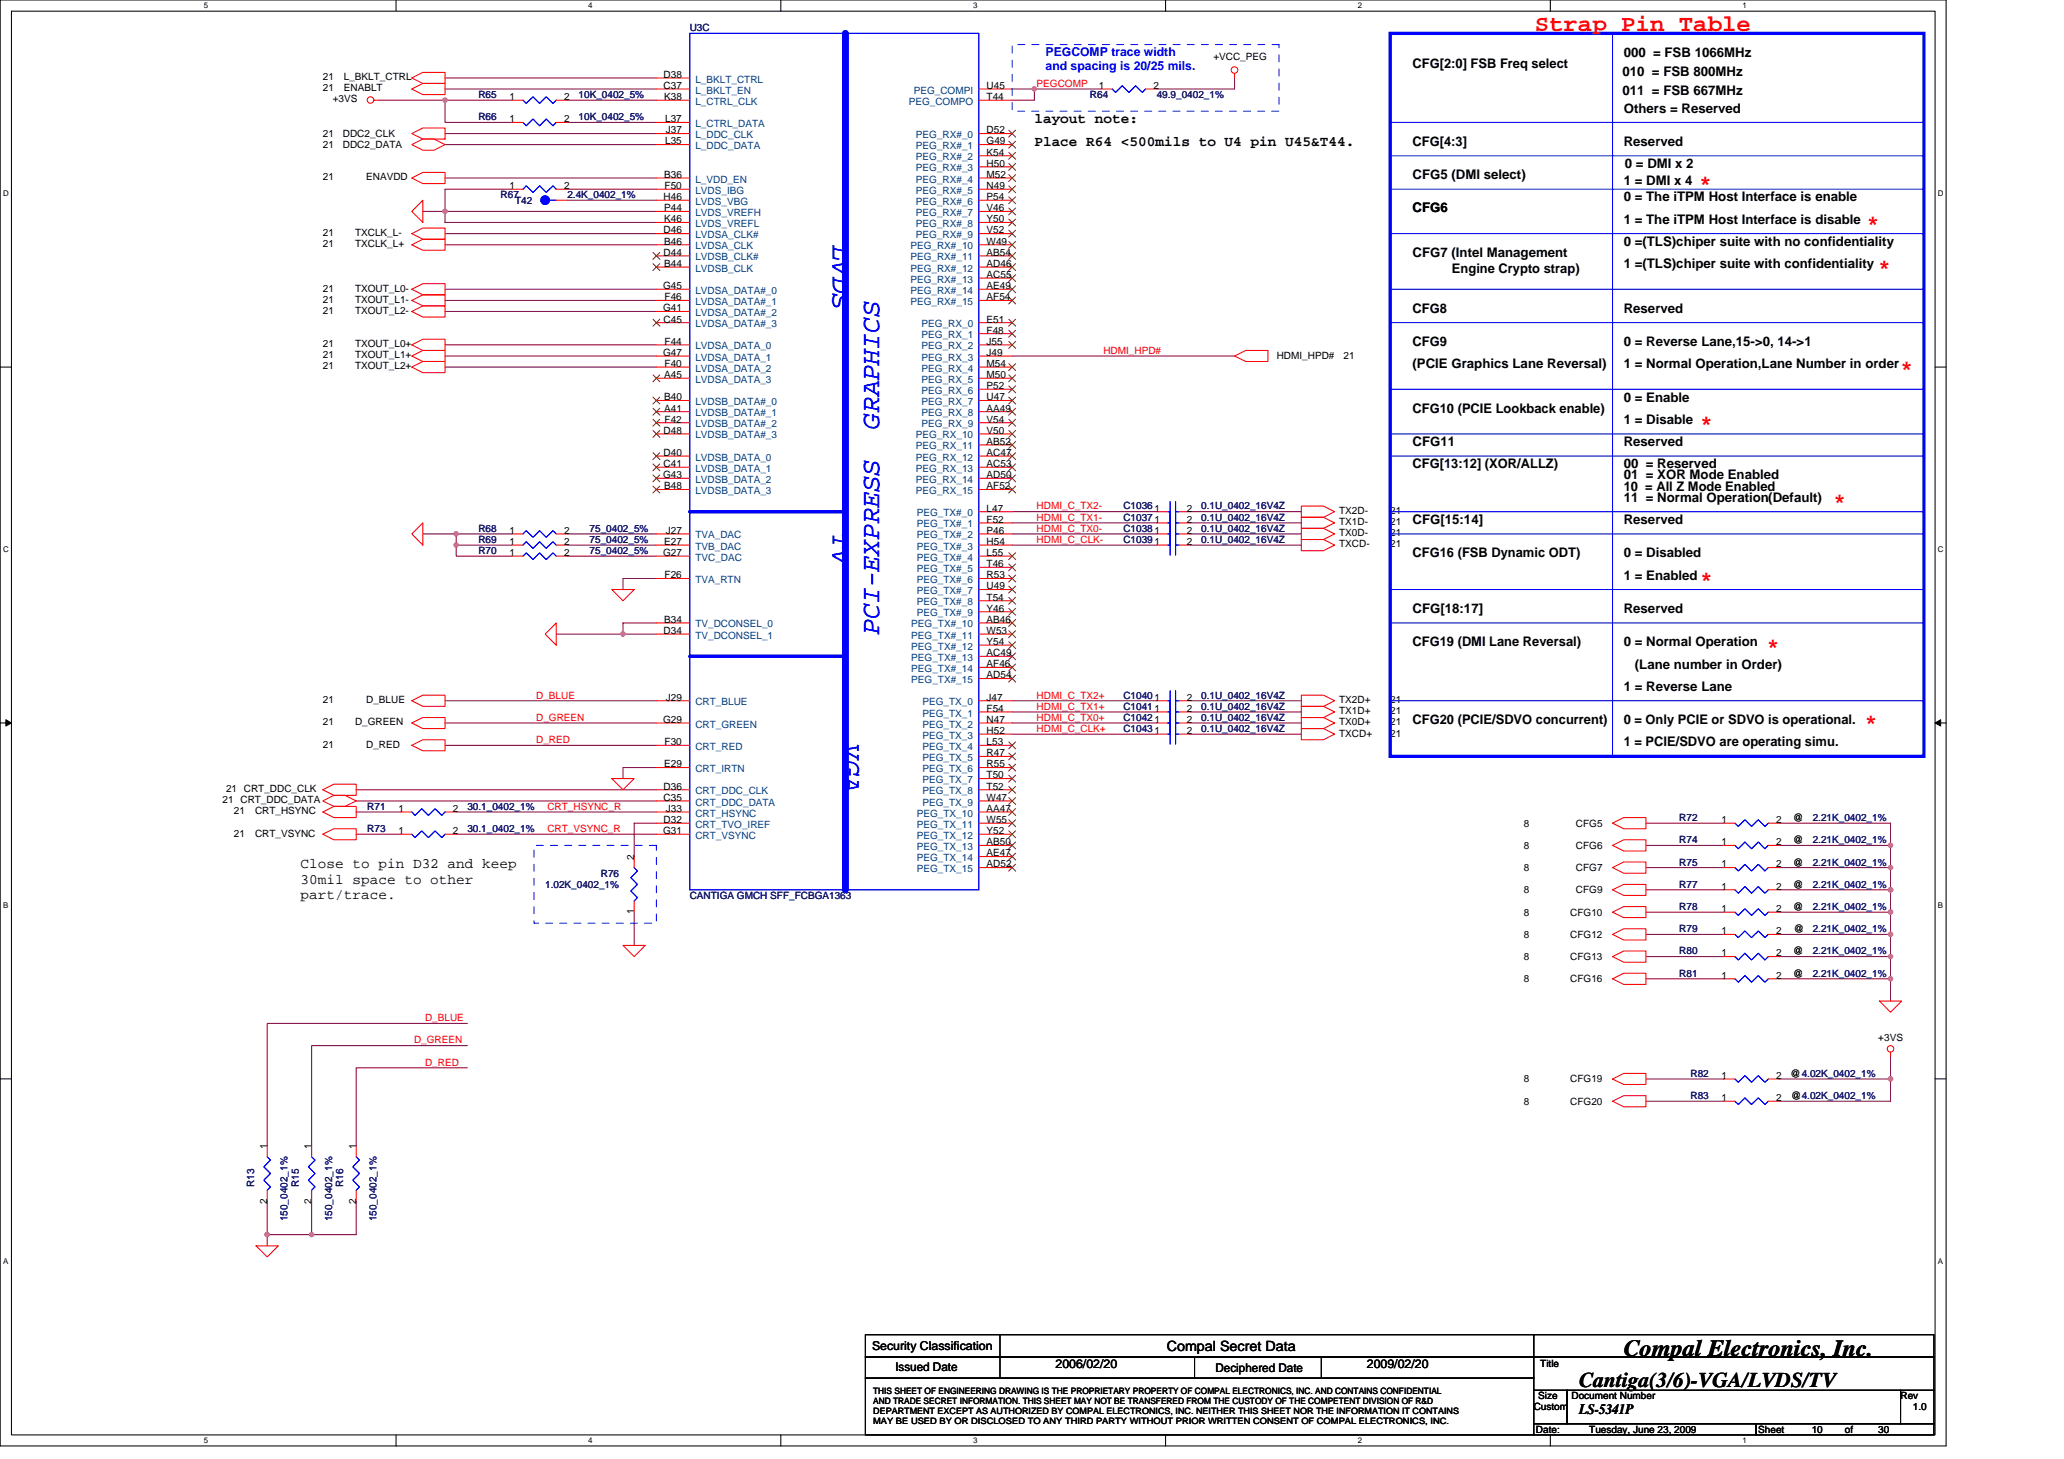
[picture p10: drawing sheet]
<svg xmlns="http://www.w3.org/2000/svg" width="297mm" height="210mm" viewBox="0 0 297 210" stroke-linecap="round" stroke-linejoin="round" font-family="sans-serif">
<defs><g id="words">
<g font-size="3.8" fill="#00f">
<text x="119.8" y="35.2" transform="rotate(90 119.8 35.2)">LVDS</text>
<text x="126.5" y="61.7" transform="rotate(-90 126.5 61.7)">GRAPHICS</text>
<text x="119.8" y="76.8" transform="rotate(90 119.8 76.8)">TV</text>
<text x="126.5" y="91.4" transform="rotate(-90 126.5 91.4)">PCI-EXPRESS</text>
<text x="121.5" y="107.2" transform="rotate(90 121.5 107.2)">VGA</text>
</g>
<g font-size="3.7" fill="#f00">
<text x="244.7" y="28">*</text>
<text x="268.9" y="33.8">*</text>
<text x="270.5" y="40.2">*</text>
<text x="273.7" y="54.6">*</text>
<text x="244.9" y="62.6">*</text>
<text x="264.1" y="73.8">*</text>
<text x="244.9" y="85">*</text>
<text x="254.5" y="94.6">*</text>
<text x="268.6" y="105.6">*</text>
</g>
<text font-size="3.3" fill="#f00" x="220.9" y="4.4">Strap Pin Table</text>
<text font-size="3.3" x="233.7" y="195.1">Compal Electronics, Inc.</text>
<text font-size="3" x="227.3" y="199.6">Cantiga(3/6)-VGA/LVDS/TV</text>
<g font-size="2.1">
<text x="148.9" y="17.7">layout note:</text>
<text x="148.9" y="21">Place R64 &lt;500mils to U4 pin U45&amp;T44.</text>
<text x="43.3" y="124.9">Close to pin D32 and keep</text>
<text x="43.3" y="127.1">30mil space to other</text>
<text x="43.3" y="129.4">part/trace.</text>
<text x="227.3" y="203.5">LS-5341P</text>
</g>
<text font-size="2" x="167.9" y="194.3">Compal Secret Data</text>
<g font-size="1.9">
<text x="203.3" y="9.8">CFG[2:0] FSB Freq select</text>
<text x="233.5" y="10.9">010 = FSB 800MHz</text>
<text x="233.7" y="8.2">000 = FSB 1066MHz</text>
<text x="233.5" y="13.6">011 = FSB 667MHz</text>
<text x="233.7" y="16.3">Others = Reserved</text>
<text x="203.3" y="21">CFG[4:3]</text>
<text x="233.7" y="21">Reserved</text>
<text x="203.3" y="25.8">CFG5 (DMI select)</text>
<text x="233.7" y="29">0 = The iTPM Host Interface is enable</text>
<text x="233.7" y="26.6">1 = DMI x 4</text>
<text x="233.8" y="24.2">0 = DMI x 2</text>
<text x="203.3" y="30.6">CFG6</text>
<text x="233.7" y="32.2">1 = The iTPM Host Interface is disable</text>
<text x="233.7" y="35.4">0 =(TLS)chiper suite with no confidentiality</text>
<text x="203.3" y="37">CFG7 (Intel Management</text>
<text x="209" y="39.2">Engine Crypto strap)</text>
<text x="233.7" y="38.6">1 =(TLS)chiper suite with confidentiality</text>
<text x="203.3" y="45">CFG8</text>
<text x="233.7" y="45">Reserved</text>
<text x="203.3" y="49.8">CFG9</text>
<text x="203.3" y="53">(PCIE Graphics Lane Reversal)</text>
<text x="233.7" y="49.8">0 = Reverse Lane,15-&gt;0, 14-&gt;1</text>
<text x="233.7" y="53">1 = Normal Operation,Lane Number in order</text>
<text x="203.3" y="59.4">CFG10 (PCIE Lookback enable)</text>
<text x="233.7" y="57.8">0 = Enable</text>
<text x="203.3" y="64.2">CFG11</text>
<text x="233.7" y="61">1 = Disable</text>
<text x="233.7" y="64.2">Reserved</text>
<text x="203.3" y="67.4">CFG[13:12] (XOR/ALLZ)</text>
<text x="233.7" y="70.6">10 = All Z Mode Enabled</text>
<text x="233.7" y="67.4">00 = Reserved</text>
<text x="233.7" y="69">01 = XOR Mode Enabled</text>
<text x="203.3" y="75.4">CFG[15:14]</text>
<text x="233.7" y="75.4">Reserved</text>
<text x="233.7" y="72.2">11 = Normal Operation(Default)</text>
<text x="203.3" y="80.2">CFG16 (FSB Dynamic ODT)</text>
<text x="233.7" y="83.4">1 = Enabled</text>
<text x="233.7" y="80.2">0 = Disabled</text>
<text x="203.3" y="88.2">CFG[18:17]</text>
<text x="233.7" y="88.2">Reserved</text>
<text x="203.3" y="93">CFG19 (DMI Lane Reversal)</text>
<text x="233.7" y="93">0 = Normal Operation</text>
<text x="233.7" y="99.4">1 = Reverse Lane</text>
<text x="235.3" y="96.2">(Lane number in Order)</text>
<text x="203.3" y="104.2">CFG20 (PCIE/SDVO concurrent)</text>
<text x="233.7" y="107.4">1 = PCIE/SDVO are operating simu.</text>
<text x="233.7" y="104.2">0 = Only PCIE or SDVO is operational.</text>
</g>
<g font-size="1.8" fill="#00f">
<text x="150.5" y="8">PEGCOMP trace width</text>
<text x="150.5" y="10.1">and spacing is 20/25 mils.</text>
</g>
<g font-size="1.8">
<text x="125.5" y="194.2">Security Classification</text>
<text x="151.9" y="196.8">2006/02/20</text>
<text x="196.7" y="196.8">2009/02/20</text>
</g>
<g font-size="1.7">
<text x="128.9" y="197.3">Issued Date</text>
<text x="174.9" y="197.4">Deciphered Date</text>
</g>
<g font-size="1.4" fill="#000080">
<text x="99.3" y="4.5">U3C</text>
<text x="68.9" y="17.3">R66</text>
<text x="68.9" y="14.1">R65</text>
<text x="83.3" y="17.3">10K_0402_5%</text>
<text x="83.3" y="14.1">10K_0402_5%</text>
<text x="156.9" y="14.1">R64</text>
<text x="166.5" y="14.1">49.9_0402_1%</text>
<text x="72" y="28.5">R67</text>
<text x="74.1" y="29.3">T42</text>
<text x="81.7" y="28.5">2.4K_0402_1%</text>
<text x="68.9" y="76.5">R68</text>
<text x="84.9" y="76.5">75_0402_5%</text>
<text x="161.7" y="73.3">C10361</text>
<text x="161.7" y="76.5">C10381</text>
<text x="161.7" y="74.9">C10371</text>
<text x="172.9" y="73.3">0.1U_0402_16V4Z</text>
<text x="172.9" y="76.5">0.1U_0402_16V4Z</text>
<text x="172.9" y="74.9">0.1U_0402_16V4Z</text>
<text x="68.9" y="78.1">R69</text>
<text x="68.9" y="79.7">R70</text>
<text x="84.9" y="78.1">75_0402_5%</text>
<text x="84.9" y="79.7">75_0402_5%</text>
<text x="161.7" y="78.1">C10391</text>
<text x="172.9" y="78.1">0.1U_0402_16V4Z</text>
<text x="161.7" y="100.5">C10401</text>
<text x="172.9" y="100.5">0.1U_0402_16V4Z</text>
<text x="161.7" y="103.7">C10421</text>
<text x="161.7" y="102.1">C10411</text>
<text x="161.7" y="105.3">C10431</text>
<text x="172.9" y="103.7">0.1U_0402_16V4Z</text>
<text x="172.9" y="102.1">0.1U_0402_16V4Z</text>
<text x="172.9" y="105.3">0.1U_0402_16V4Z</text>
<text x="52.8" y="119.7">R73</text>
<text x="52.8" y="116.5">R71</text>
<text x="67.3" y="119.7">30.1_0402_1%</text>
<text x="67.3" y="116.5">30.1_0402_1%</text>
<text x="241.7" y="118.1">R72</text>
<text x="260.9" y="118.1">2.21K_0402_1%</text>
<text x="241.7" y="124.5">R75</text>
<text x="241.7" y="121.3">R74</text>
<text x="260.9" y="124.5">2.21K_0402_1%</text>
<text x="260.9" y="121.3">2.21K_0402_1%</text>
<text x="78.5" y="127.7">1.02K_0402_1%</text>
<text x="86.5" y="126.1">R76</text>
<text x="99.3" y="129.3">CANTIGA GMCH SFF_FCBGA1363</text>
<text x="241.7" y="130.9">R78</text>
<text x="241.7" y="127.7">R77</text>
<text x="260.9" y="130.9">2.21K_0402_1%</text>
<text x="260.9" y="127.7">2.21K_0402_1%</text>
<text x="241.7" y="134.1">R79</text>
<text x="241.7" y="137.3">R80</text>
<text x="260.9" y="134.1">2.21K_0402_1%</text>
<text x="260.9" y="137.3">2.21K_0402_1%</text>
<text x="241.7" y="140.5">R81</text>
<text x="260.9" y="140.5">2.21K_0402_1%</text>
<text x="243.3" y="154.9">R82</text>
<text x="243.3" y="158.1">R83</text>
<text x="36.6" y="170.8" transform="rotate(-90 36.6 170.8)">R13</text>
<text x="43" y="170.8" transform="rotate(-90 43 170.8)">R15</text>
<text x="49.4" y="170.8" transform="rotate(-90 49.4 170.8)">R16</text>
<text x="41.4" y="175.7" transform="rotate(-90 41.4 175.7)">150_0402_1%</text>
<text x="47.8" y="175.7" transform="rotate(-90 47.8 175.7)">150_0402_1%</text>
<text x="54.2" y="175.7" transform="rotate(-90 54.2 175.7)">150_0402_1%</text>
</g>
<g font-size="1.4">
<text x="46.5" y="11.5">21</text>
<text x="49.5" y="11.5">L_BKLT_CTRL</text>
<text x="95.5" y="11.2">D38</text>
<text x="174.6" y="8.7">+VCC_PEG</text>
<text x="46.5" y="13.1">21</text>
<text x="47.9" y="14.7">+3VS</text>
<text x="49.5" y="13.1">ENABLT</text>
<text x="73.3" y="17.6">1</text>
<text x="73.3" y="14.4">1</text>
<text x="81.2" y="17.6">2</text>
<text x="81.2" y="14.4">2</text>
<text x="95.5" y="12.8">C37</text>
<text x="95.6" y="14.4">K38</text>
<text x="95.7" y="17.6">L37</text>
<text x="142" y="12.8">U45</text>
<text x="142" y="14.4">T44</text>
<text x="158.1" y="12.8">1</text>
<text x="166" y="12.8">2</text>
<text x="46.5" y="19.7">21</text>
<text x="46.5" y="21.3">21</text>
<text x="49.3" y="19.7">DDC2_CLK</text>
<text x="49.3" y="21.3">DDC2_DATA</text>
<text x="95.7" y="20.8">L35</text>
<text x="95.8" y="19.2">J37</text>
<text x="142" y="19.2">D52</text>
<text x="142" y="20.8">G49</text>
<text x="142" y="22.4">K54</text>
<text x="142" y="24">H50</text>
<text x="46.5" y="26">21</text>
<text x="52.7" y="26">ENAVDD</text>
<text x="73.3" y="27.2">1</text>
<text x="81.2" y="27.2">2</text>
<text x="95.5" y="28.8">H46</text>
<text x="95.6" y="25.6">B36</text>
<text x="95.6" y="27.2">F50</text>
<text x="142" y="25.6">M52</text>
<text x="142" y="27.2">N49</text>
<text x="142" y="28.8">P54</text>
<text x="46.5" y="34">21</text>
<text x="46.5" y="35.5">21</text>
<text x="51.1" y="34">TXCLK_L-</text>
<text x="51.1" y="35.5">TXCLK_L+</text>
<text x="95.5" y="33.6">D46</text>
<text x="95.6" y="30.4">P44</text>
<text x="95.6" y="32">K46</text>
<text x="95.6" y="35.2">B46</text>
<text x="142" y="35.2">W49</text>
<text x="142" y="30.4">V46</text>
<text x="142" y="32">Y50</text>
<text x="142" y="33.6">V52</text>
<text x="46.5" y="42">21</text>
<text x="51.1" y="42">TXOUT_L0-</text>
<text x="95.4" y="41.6">G45</text>
<text x="95.5" y="36.8">D44</text>
<text x="95.6" y="38.4">B44</text>
<text x="142" y="36.8">AB54</text>
<text x="142" y="38.4">AD46</text>
<text x="142" y="40">AC55</text>
<text x="142" y="41.6">AE49</text>
<text x="46.5" y="43.5">21</text>
<text x="46.5" y="45.1">21</text>
<text x="51.1" y="43.5">TXOUT_L1-</text>
<text x="51.1" y="45.1">TXOUT_L2-</text>
<text x="95.4" y="44.8">G41</text>
<text x="95.5" y="46.4">C45</text>
<text x="95.6" y="43.2">F46</text>
<text x="142" y="46.4">E51</text>
<text x="142" y="48">F48</text>
<text x="142" y="43.2">AF54</text>
<text x="46.5" y="50">21</text>
<text x="46.5" y="51.5">21</text>
<text x="46.5" y="53.1">21</text>
<text x="51.1" y="50">TXOUT_L0+</text>
<text x="51.1" y="51.5">TXOUT_L1+</text>
<text x="51.1" y="53.1">TXOUT_L2+</text>
<text x="95.4" y="51.2">G47</text>
<text x="95.6" y="52.8">F40</text>
<text x="95.6" y="49.6">F44</text>
<text x="142" y="49.6">J55</text>
<text x="142" y="51.2">J49</text>
<text x="142" y="52.8">M54</text>
<text x="183.7" y="51.7">HDMI_HPD#</text>
<text x="193.4" y="51.7">21</text>
<text x="95.6" y="57.6">B40</text>
<text x="95.6" y="59.2">A41</text>
<text x="95.6" y="54.4">A45</text>
<text x="142" y="54.4">M50</text>
<text x="142" y="56">P52</text>
<text x="142" y="57.6">U47</text>
<text x="142" y="59.2">AA49</text>
<text x="95.5" y="65.6">D40</text>
<text x="95.5" y="62.4">D48</text>
<text x="95.6" y="60.8">F42</text>
<text x="142" y="60.8">V54</text>
<text x="142" y="62.4">V50</text>
<text x="142" y="64">AB52</text>
<text x="142" y="65.6">AC47</text>
<text x="95.4" y="68.8">G43</text>
<text x="95.5" y="67.2">C41</text>
<text x="95.6" y="70.4">B48</text>
<text x="142" y="67.2">AC53</text>
<text x="142" y="68.8">AD50</text>
<text x="142" y="70.4">AF52</text>
<text x="73.3" y="76.8">1</text>
<text x="81.2" y="76.8">2</text>
<text x="95.8" y="76.8">J27</text>
<text x="142" y="73.6">L47</text>
<text x="142" y="75.2">F52</text>
<text x="142" y="76.8">P46</text>
<text x="170.8" y="73.6">2</text>
<text x="170.8" y="76.8">2</text>
<text x="170.8" y="75.2">2</text>
<text x="192.7" y="74">TX2D-</text>
<text x="192.7" y="75.5">TX1D-</text>
<text x="192.7" y="77.2">TX0D-</text>
<text x="200.1" y="74">21</text>
<text x="200.1" y="75.5">21</text>
<text x="200.1" y="77.2">21</text>
<text x="73.3" y="78.4">1</text>
<text x="73.3" y="80">1</text>
<text x="81.2" y="78.4">2</text>
<text x="81.2" y="80">2</text>
<text x="95.4" y="80">G27</text>
<text x="95.6" y="78.4">E27</text>
<text x="95.6" y="83.2">F26</text>
<text x="142" y="78.4">H54</text>
<text x="142" y="80">L55</text>
<text x="142" y="81.6">T46</text>
<text x="142" y="83.2">R53</text>
<text x="170.8" y="78.4">2</text>
<text x="192.7" y="78.7">TXCD-</text>
<text x="200.1" y="78.7">21</text>
<text x="95.6" y="89.6">B34</text>
<text x="142" y="89.6">AB46</text>
<text x="142" y="84.8">U49</text>
<text x="142" y="86.4">T54</text>
<text x="142" y="88">Y46</text>
<text x="95.5" y="91.2">D34</text>
<text x="142" y="91.2">W53</text>
<text x="142" y="92.8">Y54</text>
<text x="142" y="94.4">AC49</text>
<text x="142" y="96">AF46</text>
<text x="46.5" y="101.2">21</text>
<text x="52.7" y="101.2">D_BLUE</text>
<text x="95.8" y="100.8">J29</text>
<text x="142" y="100.8">J47</text>
<text x="142" y="97.6">AD54</text>
<text x="170.8" y="100.8">2</text>
<text x="192.7" y="101.2">TX2D+</text>
<text x="200.1" y="101.2">21</text>
<text x="46.5" y="107.5">21</text>
<text x="46.5" y="104.4">21</text>
<text x="51.1" y="104.4">D_GREEN</text>
<text x="52.7" y="107.5">D_RED</text>
<text x="95.4" y="104">G29</text>
<text x="95.6" y="107.2">F30</text>
<text x="142" y="102.4">F54</text>
<text x="142" y="104">N47</text>
<text x="142" y="105.6">H52</text>
<text x="142" y="107.2">L53</text>
<text x="170.8" y="104">2</text>
<text x="170.8" y="102.4">2</text>
<text x="170.8" y="105.6">2</text>
<text x="192.7" y="102.7">TX1D+</text>
<text x="192.7" y="104.4">TX0D+</text>
<text x="192.7" y="106">TXCD+</text>
<text x="200.1" y="102.7">21</text>
<text x="200.1" y="104.4">21</text>
<text x="200.1" y="106">21</text>
<text x="32.5" y="114">21 CRT_DDC_CLK</text>
<text x="95.5" y="113.6">D36</text>
<text x="95.6" y="110.4">E29</text>
<text x="142" y="108.8">R47</text>
<text x="142" y="110.4">R55</text>
<text x="142" y="112">T50</text>
<text x="142" y="113.6">T52</text>
<text x="32" y="115.5">21 CRT_DDC_DATA</text>
<text x="33.7" y="117.2">21</text>
<text x="36.7" y="117.2">CRT_HSYNC</text>
<text x="57.3" y="120">1</text>
<text x="57.3" y="116.8">1</text>
<text x="65.2" y="120">2</text>
<text x="65.2" y="116.8">2</text>
<text x="95.4" y="120">G31</text>
<text x="95.5" y="115.2">C35</text>
<text x="95.5" y="118.4">D32</text>
<text x="95.8" y="116.8">J33</text>
<text x="142" y="115.2">W47</text>
<text x="142" y="116.8">AA47</text>
<text x="142" y="118.4">W55</text>
<text x="142" y="120">Y52</text>
<text x="219.3" y="118.9">8</text>
<text x="226.8" y="118.9">CFG5</text>
<text x="247.8" y="118.4">1</text>
<text x="255.6" y="118.4">2</text>
<text x="258.1" y="118.1">@</text>
<text x="33.7" y="120.4">21</text>
<text x="36.7" y="120.4">CRT_VSYNC</text>
<text x="91.2" y="123.7" transform="rotate(-90 91.2 123.7)">2</text>
<text x="142" y="121.6">AB50</text>
<text x="142" y="123.2">AE47</text>
<text x="142" y="124.8">AD52</text>
<text x="219.3" y="125.3">8</text>
<text x="219.3" y="122.1">8</text>
<text x="226.8" y="125.3">CFG7</text>
<text x="226.8" y="122.1">CFG6</text>
<text x="247.8" y="124.8">1</text>
<text x="247.8" y="121.6">1</text>
<text x="255.6" y="124.8">2</text>
<text x="255.6" y="121.6">2</text>
<text x="258.1" y="124.5">@</text>
<text x="258.1" y="121.3">@</text>
<text x="91.2" y="131.6" transform="rotate(-90 91.2 131.6)">1</text>
<text x="219.3" y="128.5">8</text>
<text x="219.3" y="131.7">8</text>
<text x="226" y="131.7">CFG10</text>
<text x="226.8" y="128.5">CFG9</text>
<text x="247.8" y="131.2">1</text>
<text x="247.8" y="128">1</text>
<text x="255.6" y="131.2">2</text>
<text x="255.6" y="128">2</text>
<text x="258.1" y="130.9">@</text>
<text x="258.1" y="127.7">@</text>
<text x="219.3" y="134.9">8</text>
<text x="226" y="134.9">CFG12</text>
<text x="247.8" y="134.4">1</text>
<text x="247.8" y="137.6">1</text>
<text x="255.6" y="134.4">2</text>
<text x="255.6" y="137.6">2</text>
<text x="258.1" y="137.3">@</text>
<text x="258.2" y="134.1">@</text>
<text x="219.3" y="138.1">8</text>
<text x="219.3" y="141.3">8</text>
<text x="226" y="138.1">CFG13</text>
<text x="226" y="141.3">CFG16</text>
<text x="247.8" y="140.8">1</text>
<text x="255.6" y="140.8">2</text>
<text x="258.1" y="140.5">@</text>
<text x="270.3" y="149.8">+3VS</text>
<text x="219.3" y="155.7">8</text>
<text x="226" y="155.7">CFG19</text>
<text x="247.8" y="155.2">1</text>
<text x="255.6" y="155.2">2</text>
<text x="257.7" y="154.9">@4.02K_0402_1%</text>
<text x="219.3" y="158.9">8</text>
<text x="226" y="158.9">CFG20</text>
<text x="247.8" y="158.4">1</text>
<text x="255.6" y="158.4">2</text>
<text x="257.8" y="158.1">@4.02K_0402_1%</text>
<text x="38.4" y="165.3" transform="rotate(-90 38.4 165.3)">1</text>
<text x="44.8" y="165.3" transform="rotate(-90 44.8 165.3)">1</text>
<text x="51.2" y="165.3" transform="rotate(-90 51.2 165.3)">1</text>
<text x="38.4" y="173.2" transform="rotate(-90 38.4 173.2)">2</text>
<text x="44.8" y="173.2" transform="rotate(-90 44.8 173.2)">2</text>
<text x="51.2" y="173.2" transform="rotate(-90 51.2 173.2)">2</text>
<text x="221.7" y="196.7">Title</text>
<text x="220.7" y="202.9">Custom</text>
<text x="221.4" y="201.3">Size</text>
<text x="226.2" y="201.3">Document Number</text>
<text x="273.5" y="201.3">Rev</text>
<text x="275.3" y="202.9">1.0</text>
<text x="221" y="206.1">Date:</text>
<text x="228.7" y="206.1">Tuesday, June 23, 2009</text>
<text x="253" y="206.1">Sheet</text>
<text x="260.7" y="206.1">10</text>
<text x="265.5" y="206.1">of</text>
<text x="270.3" y="206.1">30</text>
</g>
<g font-size="1.4" fill="#004080">
<text x="100.1" y="11.9">L_BKLT_CTRL</text>
<text x="100.1" y="15.1">L_CTRL_CLK</text>
<text x="100.1" y="13.5">L_BKLT_EN</text>
<text x="130.8" y="15.1">PEG_COMPO</text>
<text x="131.5" y="13.5">PEG_COMPI</text>
<text x="100.1" y="18.3">L_CTRL_DATA</text>
<text x="100.1" y="19.9">L_DDC_CLK</text>
<text x="100.1" y="21.5">L_DDC_DATA</text>
<text x="131.8" y="19.9">PEG_RX#_0</text>
<text x="131.8" y="21.5">PEG_RX#_1</text>
<text x="131.8" y="23.1">PEG_RX#_2</text>
<text x="100.1" y="26.3">L_VDD_EN</text>
<text x="100.1" y="27.9">LVDS_IBG</text>
<text x="100.1" y="29.5">LVDS_VBG</text>
<text x="131.8" y="24.7">PEG_RX#_3</text>
<text x="131.8" y="26.3">PEG_RX#_4</text>
<text x="131.8" y="27.9">PEG_RX#_5</text>
<text x="131.8" y="29.5">PEG_RX#_6</text>
<text x="100.1" y="31.1">LVDS_VREFH</text>
<text x="100.1" y="32.7">LVDS_VREFL</text>
<text x="100.1" y="34.3">LVDSA_CLK#</text>
<text x="100.1" y="35.9">LVDSA_CLK</text>
<text x="131" y="35.9">PEG_RX#_10</text>
<text x="131.8" y="31.1">PEG_RX#_7</text>
<text x="131.8" y="32.7">PEG_RX#_8</text>
<text x="131.8" y="34.3">PEG_RX#_9</text>
<text x="100.1" y="37.5">LVDSB_CLK#</text>
<text x="100.1" y="39.1">LVDSB_CLK</text>
<text x="131" y="37.5">PEG_RX#_11</text>
<text x="131" y="39.1">PEG_RX#_12</text>
<text x="131" y="40.7">PEG_RX#_13</text>
<text x="100.1" y="42.3">LVDSA_DATA#_0</text>
<text x="100.1" y="43.9">LVDSA_DATA#_1</text>
<text x="100.1" y="45.5">LVDSA_DATA#_2</text>
<text x="100.1" y="47.1">LVDSA_DATA#_3</text>
<text x="131" y="42.3">PEG_RX#_14</text>
<text x="131" y="43.9">PEG_RX#_15</text>
<text x="132.6" y="47.1">PEG_RX_0</text>
<text x="100.1" y="51.9">LVDSA_DATA_1</text>
<text x="100.1" y="53.5">LVDSA_DATA_2</text>
<text x="100.1" y="50.3">LVDSA_DATA_0</text>
<text x="132.6" y="48.7">PEG_RX_1</text>
<text x="132.6" y="50.3">PEG_RX_2</text>
<text x="132.6" y="51.9">PEG_RX_3</text>
<text x="132.6" y="53.5">PEG_RX_4</text>
<text x="100.1" y="58.3">LVDSB_DATA#_0</text>
<text x="100.1" y="59.9">LVDSB_DATA#_1</text>
<text x="100.1" y="55.1">LVDSA_DATA_3</text>
<text x="132.6" y="55.1">PEG_RX_5</text>
<text x="132.6" y="56.7">PEG_RX_6</text>
<text x="132.6" y="58.3">PEG_RX_7</text>
<text x="132.6" y="59.9">PEG_RX_8</text>
<text x="100.1" y="61.5">LVDSB_DATA#_2</text>
<text x="100.1" y="63.1">LVDSB_DATA#_3</text>
<text x="131.8" y="63.1">PEG_RX_10</text>
<text x="131.8" y="64.7">PEG_RX_11</text>
<text x="132.6" y="61.5">PEG_RX_9</text>
<text x="100.1" y="67.9">LVDSB_DATA_1</text>
<text x="100.1" y="69.5">LVDSB_DATA_2</text>
<text x="100.1" y="66.3">LVDSB_DATA_0</text>
<text x="100.1" y="71.1">LVDSB_DATA_3</text>
<text x="131.8" y="66.3">PEG_RX_12</text>
<text x="131.8" y="67.9">PEG_RX_13</text>
<text x="131.8" y="69.5">PEG_RX_14</text>
<text x="131.8" y="71.1">PEG_RX_15</text>
<text x="100.1" y="77.5">TVA_DAC</text>
<text x="131.9" y="74.3">PEG_TX#_0</text>
<text x="131.9" y="75.9">PEG_TX#_1</text>
<text x="131.9" y="77.5">PEG_TX#_2</text>
<text x="100.1" y="79.1">TVB_DAC</text>
<text x="100.1" y="80.7">TVC_DAC</text>
<text x="100.1" y="83.9">TVA_RTN</text>
<text x="131.9" y="79.1">PEG_TX#_3</text>
<text x="131.9" y="80.7">PEG_TX#_4</text>
<text x="131.9" y="82.3">PEG_TX#_5</text>
<text x="131.9" y="83.9">PEG_TX#_6</text>
<text x="131.9" y="85.5">PEG_TX#_7</text>
<text x="131.9" y="87.1">PEG_TX#_8</text>
<text x="131.9" y="88.7">PEG_TX#_9</text>
<text x="100.1" y="90.3">TV_DCONSEL_0</text>
<text x="100.1" y="91.9">TV_DCONSEL_1</text>
<text x="131.1" y="90.3">PEG_TX#_10</text>
<text x="131.1" y="91.9">PEG_TX#_11</text>
<text x="131.1" y="93.5">PEG_TX#_12</text>
<text x="131.1" y="95.1">PEG_TX#_13</text>
<text x="100.1" y="101.5">CRT_BLUE</text>
<text x="131.1" y="96.7">PEG_TX#_14</text>
<text x="131.1" y="98.3">PEG_TX#_15</text>
<text x="132.8" y="101.5">PEG_TX_0</text>
<text x="100.1" y="104.7">CRT_GREEN</text>
<text x="100.1" y="107.9">CRT_RED</text>
<text x="132.8" y="103.1">PEG_TX_1</text>
<text x="132.8" y="104.7">PEG_TX_2</text>
<text x="132.8" y="106.3">PEG_TX_3</text>
<text x="132.8" y="107.9">PEG_TX_4</text>
<text x="100.1" y="111.1">CRT_IRTN</text>
<text x="132.8" y="109.5">PEG_TX_5</text>
<text x="132.8" y="111.1">PEG_TX_6</text>
<text x="132.8" y="112.7">PEG_TX_7</text>
<text x="100.1" y="114.3">CRT_DDC_CLK</text>
<text x="100.1" y="115.9">CRT_DDC_DATA</text>
<text x="100.1" y="117.5">CRT_HSYNC</text>
<text x="100.1" y="119.1">CRT_TVO_IREF</text>
<text x="131.9" y="117.5">PEG_TX_10</text>
<text x="131.9" y="119.1">PEG_TX_11</text>
<text x="132.8" y="114.3">PEG_TX_8</text>
<text x="132.8" y="115.9">PEG_TX_9</text>
<text x="100.1" y="120.7">CRT_VSYNC</text>
<text x="131.9" y="120.7">PEG_TX_12</text>
<text x="131.9" y="122.3">PEG_TX_13</text>
<text x="131.9" y="123.9">PEG_TX_14</text>
<text x="131.9" y="125.5">PEG_TX_15</text>
</g>
<g font-size="1.4" fill="#f00">
<text x="149.2" y="12.5">PEGCOMP</text>
<text x="158.8" y="50.9">HDMI_HPD#</text>
<text x="149.2" y="74.9">HDMI_C_TX1-</text>
<text x="149.2" y="76.5">HDMI_C_TX0-</text>
<text x="149.2" y="73.3">HDMI_C_TX2-</text>
<text x="149.2" y="78.1">HDMI_C_CLK-</text>
<text x="77.2" y="100.5">D_BLUE</text>
<text x="149.2" y="100.5">HDMI_C_TX2+</text>
<text x="77.2" y="103.7">D_GREEN</text>
<text x="77.2" y="106.9">D_RED</text>
<text x="149.2" y="103.7">HDMI_C_TX0+</text>
<text x="149.2" y="105.3">HDMI_C_CLK+</text>
<text x="149.2" y="102.1">HDMI_C_TX1+</text>
<text x="78.8" y="119.7">CRT_VSYNC_R</text>
<text x="78.8" y="116.5">CRT_HSYNC_R</text>
<text x="61.2" y="146.9">D_BLUE</text>
<text x="59.6" y="150.1">D_GREEN</text>
<text x="61.2" y="153.3">D_RED</text>
</g>
<g font-size="1.3">
<text x="125.7" y="200.5">THIS SHEET OF ENGINEERING DRAWING IS THE PROPRIETARY PROPERTY OF COMPAL ELECTRONICS, INC. AND CONTAINS CONFIDENTIAL</text>
<text x="125.7" y="202">AND TRADE SECRET INFORMATION. THIS SHEET MAY NOT BE TRANSFERED FROM THE CUSTODY OF THE COMPETENT DIVISION OF R&amp;D</text>
<text x="125.7" y="203.5">DEPARTMENT EXCEPT AS AUTHORIZED BY COMPAL ELECTRONICS, INC. NEITHER THIS SHEET NOR THE INFORMATION IT CONTAINS</text>
<text x="125.7" y="204.9">MAY BE USED BY OR DISCLOSED TO ANY THIRD PARTY WITHOUT PRIOR WRITTEN CONSENT OF COMPAL ELECTRONICS, INC.</text>
</g>
<g font-size="1.1">
<text x="29.3" y="1.2">5</text>
<text x="84.7" y="1.2">4</text>
<text x="140" y="1.2">3</text>
<text x="195.4" y="1.2">2</text>
<text x="250.8" y="1.2">1</text>
<text x=".4" y="28.2">D</text>
<text x="278.9" y="28.2">D</text>
<text x=".4" y="79.4">C</text>
<text x="278.9" y="79.4">C</text>
<text x=".4" y="130.6">B</text>
<text x="278.9" y="130.6">B</text>
<text x=".4" y="181.8">A</text>
<text x="278.9" y="181.8">A</text>
<text x="29.3" y="207.6">5</text>
<text x="84.7" y="207.6">4</text>
<text x="140" y="207.6">3</text>
<text x="195.4" y="207.6">2</text>
<text x="250.8" y="207.6">1</text>
</g>
</g></defs>
<path d="M0 0h280.1v208h-280.1zM1.6 1.6h276.9v204.8h-276.9z" fill="none" stroke="#000" stroke-width=".15"/>
<g fill="#fff">
<path d="M29.3 .2h.6v1.2h-.6z"/>
<path d="M29.3 206.6h.6v1.3h-.6z"/>
</g>
<path d="M57 0v1.6M57 206.4v1.6" fill="none" stroke="#000" stroke-width=".15"/>
<g fill="#fff">
<path d="M84.7 .2h.6v1.2h-.6z"/>
<path d="M84.7 206.6h.6v1.3h-.6z"/>
</g>
<path d="M112.4 0v1.6M112.4 206.4v1.6" fill="none" stroke="#000" stroke-width=".15"/>
<g fill="#fff">
<path d="M140 .2h.6v1.2h-.6z"/>
<path d="M140 206.6h.6v1.3h-.6z"/>
</g>
<path d="M167.7 0v1.6M167.7 206.4v1.6" fill="none" stroke="#000" stroke-width=".15"/>
<g fill="#fff">
<path d="M195.4 .2h.6v1.2h-.6z"/>
<path d="M195.4 206.6h.6v1.3h-.6z"/>
</g>
<path d="M223.1 0v1.6M223.1 206.4v1.6" fill="none" stroke="#000" stroke-width=".15"/>
<g fill="#fff">
<path d="M250.8 .2h.6v1.2h-.6z"/>
<path d="M250.8 206.6h.6v1.3h-.6z"/>
<path d="M.4 27.2h.8v1.3h-.8z"/>
<path d="M278.9 27.2h.8v1.3h-.8z"/>
<path d="M.4 78.4h.8v1.3h-.8z"/>
<path d="M278.9 78.4h.8v1.3h-.8z"/>
</g>
<path d="M0 52.8h1.6M278.5 52.8h1.6" fill="none" stroke="#000" stroke-width=".15"/>
<g fill="#fff">
<path d="M.4 129.6h.8v1.3h-.8z"/>
<path d="M278.9 129.6h.7v1.3h-.7z"/>
</g>
<path d="M0 104h1.6M278.5 104h1.6" fill="none" stroke="#000" stroke-width=".15"/>
<path d="M.8 103.5l.8 .5-.8 .5zM278.5 104l.8-.5v1z" fill="#000" stroke="#000" stroke-width=".14"/>
<g fill="#fff">
<path d="M.4 180.8h.8v1.3h-.8z"/>
<path d="M278.9 180.8h.7v1.3h-.7z"/>
</g>
<g fill="none" stroke="#000" stroke-width=".15">
<path d="M0 155.2h1.6M278.5 155.2h1.6M124.5 192h96.2v3.2h-96.2zM124.5 195.2h96.2v3.1h-96.2zM124.5 198.3h96.2v8.1h-96.2zM143.9 192v6.3M171.9 195.2v3.1M190.2 195.2v3.1M220.7 192h57.6v3.2h-57.6zM220.7 195.2h57.6v4.8h-57.6zM220.7 200h4.8v4.8h-4.8zM220.7 204.8h32v1.6h-32z"/>
<path d="M225.5 200h48v4.8h-48zM252.7 204.8h25.6v1.6h-25.6zM273.5 200h4.8v4.8h-4.8z"/>
</g>
<g fill="none" stroke="#800040" stroke-width=".15">
<path d="M54.5 14.4h19.2M64 14.4v3.2h9.7M64 12.8h30.5M64 19.2h30.5M64 11.2h30.5M81.7 14.4h12.8M81.7 17.6h12.8M145.7 12.8h12.8M148.9 12.8v1.6h-3.2M177.7 11.2v1.6h-11.2M60.9 30.4h33.6M64 25.6h30.5"/>
<path d="M64 20.8h30.5M64 35.2h30.5M64 33.6h30.5M73.7 27.2h-9.7v4.8h30.5M81.7 27.2h12.8M81.7 28.8h12.8M64 51.2h30.5M64 52.8h30.5M64 49.6h30.5M64 41.6h30.5M64 44.8h30.5M64 43.2h30.5"/>
<path d="M145.7 51.2h32M60.9 76.8h4.8v1.6M65.7 78.4v1.6h8M65.7 78.4h8M65.7 76.8h8M81.7 78.4h12.8M81.7 76.8h12.8M145.7 78.4h20.8M145.7 76.8h20.8M145.7 75.2h20.8M145.7 73.6h20.8M171.3 78.4h16"/>
<path d="M171.3 76.8h16M171.3 75.2h16M171.3 73.6h16M80 91.2h9.7M81.7 80h12.8M94.5 89.6h-4.8v1.6h4.8M94.5 83.2h-4.8v1.6M51.3 116.8h6.4M51.3 113.6h43.2M51.3 115.2h43.2M64 104h30.5M64 100.8h30.5"/>
<path d="M64 107.2h30.5M65.7 116.8h28.8M94.5 110.4h-4.8v1.6M94.5 118.4h-3.2v4.8M145.7 104h20.8M145.7 100.8h20.8M145.7 102.4h20.8M145.7 105.6h20.8M171.3 104h16M171.3 100.8h16M171.3 102.4h16M171.3 105.6h16"/>
<path d="M236.9 118.4h11.2M256.1 118.4h16v25.6M51.3 120h6.4M65.7 120h28.8M91.3 131.2v4.8M236.9 131.2h11.2M236.9 134.4h11.2M236.9 137.6h11.2M236.9 128h11.2M236.9 121.6h11.2M236.9 124.8h11.2M256.1 131.2h16"/>
<path d="M256.1 134.4h16M256.1 137.6h16M256.1 128h16M256.1 121.6h16M256.1 124.8h16M67.3 147.2h-28.8v17.6M67.3 150.4h-22.5v14.4M67.3 153.6h-16v11.2M236.9 158.4h11.2M236.9 155.2h11.2M236.9 140.8h11.2M256.1 155.2h16"/>
<path d="M256.1 140.8h16M272.1 152v6.4h-16M38.5 172.8v6.4M44.8 172.8v4.8M51.3 172.8v4.8h-12.8"/>
</g>
<g fill="#f0f" stroke="#f0f" stroke-width=".15">
<circle cx="148.8" cy="12.8" r=".31"/>
<circle cx="272.1" cy="155.2" r=".32"/>
<circle cx="64.1" cy="14.4" r=".31"/>
<circle cx="64.1" cy="30.4" r=".31"/>
<circle cx="272.1" cy="131.2" r=".32"/>
<circle cx="272.1" cy="134.4" r=".31"/>
<circle cx="272.1" cy="128" r=".32"/>
<circle cx="272.1" cy="124.8" r=".31"/>
<circle cx="272.1" cy="121.6" r=".31"/>
<circle cx="272.1" cy="140.8" r=".31"/>
<circle cx="272.1" cy="137.6" r=".31"/>
<circle cx="65.6" cy="76.8" r=".31"/>
<circle cx="89.6" cy="91.2" r=".32"/>
<circle cx="65.6" cy="78.4" r=".31"/>
<circle cx="44.8" cy="177.6" r=".31"/>
<circle cx="38.4" cy="177.6" r=".31"/>
</g>
<g fill="none" stroke="#f00" stroke-width=".15">
<path d="M53.8 14.4h.7M59.3 19.2l1.6-.8h3.1v1.6h-3.1zM59.3 12.8l1.6-.8h3.1v1.6h-3.1zM59.3 11.2l1.6-.8h3.1v1.6h-3.1zM73.7 17.6h1.6M73.7 14.4h1.6M80 17.6h1.7M80 14.4h1.7M94.5 17.6h4.8M94.5 14.4h4.8M94.5 12.8h4.8M94.5 19.2h4.8"/>
<path d="M94.5 11.2h4.8M140.9 14.4h4.8M140.9 12.8h4.8M140.9 19.2h4.8M158.5 12.8h1.6M164.9 12.8h1.6M177.7 10.6v.6M59.3 20.8l1.6-.8h1.6l1.5 .8-1.5 .8h-1.6zM59.3 25.6l1.6-.8h3.1v1.6h-3.1zM59.3 33.6l1.6-.8h3.1v1.6h-3.1zM59.3 35.2l1.6-.8h3.1v1.6h-3.1zM60.9 28.8v3.2l-1.6-1.6z"/>
<path d="M73.7 27.2h1.6M80 27.2h1.7M80 28.8h1.7M94.5 27.2h4.8M94.5 20.8h4.8M94.5 25.6h4.8M94.5 28.8h4.8M94.5 30.4h4.8M94.5 32h4.8M94.5 33.6h4.8M94.5 35.2h4.8M94.5 36.8h4.8"/>
<path d="M94.5 38.4h4.8M140.9 27.2h4.8M140.9 20.8h4.8M140.9 22.4h4.8M140.9 24h4.8M140.9 25.6h4.8M140.9 28.8h4.8M140.9 30.4h4.8M140.9 32h4.8M140.9 33.6h4.8M140.9 35.2h4.8M140.9 36.8h4.8"/>
<path d="M140.9 38.4h4.8M59.3 49.6l1.6-.8h3.1v1.6h-3.1zM59.3 51.2l1.6-.8h3.1v1.6h-3.1zM59.3 52.8l1.6-.8h3.1v1.6h-3.1zM59.3 41.6l1.6-.8h3.1v1.6h-3.1zM59.3 43.2l1.6-.8h3.1v1.6h-3.1zM59.3 44.8l1.6-.8h3.1v1.6h-3.1zM94.5 41.6h4.8M94.5 43.2h4.8M94.5 46.4h4.8M94.5 49.6h4.8M94.5 51.2h4.8"/>
<path d="M94.5 52.8h4.8M94.5 54.4h4.8M94.5 57.6h4.8M94.5 59.2h4.8M94.5 44.8h4.8M140.9 40h4.8M140.9 41.6h4.8M140.9 43.2h4.8M140.9 46.4h4.8M140.9 48h4.8M140.9 49.6h4.8M140.9 51.2h4.8"/>
<path d="M140.9 52.8h4.8M140.9 54.4h4.8M140.9 56h4.8M140.9 57.6h4.8M140.9 59.2h4.8M177.7 51.2l1.6-.8h3.2v1.6h-3.2zM59.3 76.8l1.6-1.6v3.2zM73.7 78.4h1.6M73.7 76.8h1.6M80 78.4h1.7M80 76.8h1.7M94.5 78.4h4.8"/>
<path d="M94.5 76.8h4.8M94.5 60.8h4.8M94.5 62.4h4.8M94.5 65.6h4.8M94.5 67.2h4.8M94.5 68.8h4.8M94.5 70.4h4.8M140.9 78.4h4.8M140.9 73.6h4.8M140.9 76.8h4.8M140.9 60.8h4.8M140.9 62.4h4.8"/>
<path d="M140.9 64h4.8M140.9 65.6h4.8M140.9 67.2h4.8M140.9 68.8h4.8M140.9 70.4h4.8M140.9 75.2h4.8M166.5 78.4h1.6M166.5 73.6h1.6M166.5 76.8h1.6M166.5 75.2h1.6M169.7 78.4h1.6M169.7 73.6h1.6"/>
<path d="M169.7 76.8h1.6M169.7 75.2h1.6M187.3 72.8h3.2l1.6 .8-1.6 .8h-3.2zM187.3 74.4h3.2l1.6 .8-1.6 .8h-3.2zM187.3 76h3.2l1.6 .8-1.6 .8h-3.2zM187.3 77.6h3.2l1.6 .8-1.6 .8h-3.2zM73.7 80h1.6M80 89.6v3.2l-1.5-1.6zM80 80h1.7M88.1 84.8h3.2l-1.6 1.6zM94.5 80h4.8M94.5 89.6h4.8"/>
<path d="M94.5 91.2h4.8M94.5 83.2h4.8M140.9 80h4.8M140.9 89.6h4.8M140.9 81.6h4.8M140.9 84.8h4.8M140.9 86.4h4.8M140.9 88h4.8M140.9 91.2h4.8M140.9 92.8h4.8M140.9 94.4h4.8M140.9 96h4.8"/>
<path d="M140.9 97.6h4.8M140.9 83.2h4.8M46.5 116.8l1.5-.8h3.3v1.6h-3.3zM46.5 115.2l1.5-.8h1.7l1.6 .8-1.6 .8h-1.7zM46.5 113.6l1.5-.8h3.3v1.6h-3.3zM57.7 116.8h1.6M59.3 100.8l1.6-.8h3.1v1.6h-3.1zM59.3 104l1.6-.8h3.1v1.6h-3.1zM59.3 107.2l1.6-.8h3.1v1.6h-3.1zM64 116.8h1.7M88.1 112h3.2l-1.6 1.6zM94.5 118.4h4.8"/>
<path d="M94.5 104h4.8M94.5 116.8h4.8M94.5 100.8h4.8M94.5 107.2h4.8M94.5 110.4h4.8M94.5 113.6h4.8M94.5 115.2h4.8M140.9 118.4h4.8M140.9 104h4.8M140.9 116.8h4.8M140.9 100.8h4.8M140.9 102.4h4.8"/>
<path d="M140.9 105.6h4.8M140.9 107.2h4.8M140.9 108.8h4.8M140.9 110.4h4.8M140.9 112h4.8M140.9 113.6h4.8M140.9 115.2h4.8M166.5 104h1.6M166.5 100.8h1.6M166.5 102.4h1.6M166.5 105.6h1.6M169.7 104h1.6"/>
<path d="M169.7 100.8h1.6M169.7 102.4h1.6M169.7 105.6h1.6M187.3 100h3.2l1.6 .8-1.6 .8h-3.2zM187.3 101.6h3.2l1.6 .8-1.6 .8h-3.2zM187.3 103.2h3.2l1.6 .8-1.6 .8h-3.2zM187.3 104.8h3.2l1.6 .8-1.6 .8h-3.2zM232.1 118.4l1.6-.8h3.2v1.6h-3.2zM248.1 118.4h1.6M254.5 118.4h1.6M46.5 120l1.5-.8h3.3v1.6h-3.3zM57.7 120h1.6"/>
<path d="M64 120h1.7M89.7 136h3.2l-1.6 1.6zM91.3 123.2v1.6M91.3 129.6v1.6M94.5 120h4.8M140.9 120h4.8M140.9 124.8h4.8M140.9 121.6h4.8M140.9 123.2h4.8M232.1 131.2l1.6-.8h3.2v1.6h-3.2zM232.1 137.6l1.6-.8h3.2v1.6h-3.2zM232.1 134.4l1.6-.8h3.2v1.6h-3.2z"/>
<path d="M232.1 124.8l1.6-.8h3.2v1.6h-3.2zM232.1 128l1.6-.8h3.2v1.6h-3.2zM232.1 121.6l1.6-.8h3.2v1.6h-3.2zM248.1 134.4h1.6M248.1 124.8h1.6M248.1 131.2h1.6M248.1 121.6h1.6M248.1 128h1.6M248.1 137.6h1.6M254.5 134.4h1.6M254.5 124.8h1.6M254.5 131.2h1.6"/>
<path d="M254.5 121.6h1.6M254.5 128h1.6M254.5 137.6h1.6M232.1 158.4l1.6-.8h3.2v1.6h-3.2zM232.1 155.2l1.6-.8h3.2v1.6h-3.2zM232.1 140.8l1.6-.8h3.2v1.6h-3.2zM248.1 140.8h1.6M248.1 155.2h1.6M248.1 158.4h1.6M254.5 140.8h1.6M254.5 155.2h1.6M254.5 158.4h1.6"/>
<path d="M270.5 144h3.2l-1.6 1.6zM272.1 151.4v.6M36.8 179.2h3.2l-1.5 1.6zM38.5 164.8v1.6M38.5 171.2v1.6M44.8 164.8v1.6M44.8 171.2v1.6M51.3 164.8v1.6M51.3 171.2v1.6"/>
<circle cx="53.3" cy="14.4" r=".47"/>
<circle cx="177.7" cy="10.1" r=".47"/>
<circle cx="272.1" cy="150.9" r=".47"/>
</g>
<g fill="none" stroke="#00f" stroke-width=".15">
<path d="M75.3 17.6l.4 .5 1-1 1 1 .9-1 1 1 .4-.5M75.3 14.4l.4 .5 1-1 1 1 .9-1 1 1 .4-.5M99.3 4.8h41.6v123.2h-41.6zM160.1 12.8l.4 .5 1-1 1 1 .9-1 1 1 .5-.5M200.1 17.6h76.8M232.1 4.8v104M75.3 27.2l.4-.5 1 1 1-1 .9 1 1-1 .4 .5M79.1 28.8h.9M200.1 22.4h76.8M200.1 27.2h76.8M200.1 33.6h76.8M200.1 41.6h76.8"/>
<path d="M200.1 46.4h76.8M200.1 56h76.8M75.3 78.4l.4-.5 1 1 1-1 .9 1 1-1 .4 .5M75.3 76.8l.4-.5 1 1 1-1 .9 1 1-1 .4 .5M168.1 76.8h.3M168.1 73.6h.3M168.1 78.4h.3M168.1 75.2h.3M168.4 72.2v7.7M169.2 76.8h.5M169.2 73.6h.5M169.2 72.2v7.7"/>
<path d="M169.2 78.4h.5M169.2 75.2h.5M200.1 62.4h76.8M200.1 65.6h76.8M200.1 76.8h76.8M200.1 73.6h76.8M75.3 80l.4-.5 1 1 1-1 .9 1 1-1 .4 .5M168.4 99.4v7.7M169.2 99.4v7.7M200.1 89.6h76.8M200.1 84.8h76.8M59.3 116.8l.4 .5 1-.9 1 .9 .9-.9 1 .9 .4-.5"/>
<path d="M168.1 100.8h.3M168.1 104h.3M168.1 102.4h.3M168.1 105.6h.3M169.2 100.8h.5M169.2 104h.5M169.2 102.4h.5M169.2 105.6h.5M200.1 100.8h76.8M249.7 118.4l.5 .5 .9-1 1 1 .9-1 1 1 .5-.5M59.3 120l.4 .5 1-1 1 1 .9-1 1 1 .4-.5M91.3 124.8l.4 .5-.9 1 .9 .9-.9 1 .9 .9-.4 .5"/>
<path d="M249.7 134.4l.5 .5 .9-1 1 1 .9-1 1 1 .5-.5M249.7 124.8l.5 .5 .9-.9 1 .9 .9-.9 1 .9 .5-.5M249.7 131.2l.5 .5 .9-1 1 1 .9-1 1 1 .5-.5M249.7 121.6l.5 .5 .9-1 1 1 .9-1 1 1 .5-.5M249.7 128l.5 .5 .9-.9 1 .9 .9-.9 1 .9 .5-.5M249.7 137.6l.5 .5 .9-1 1 1 .9-1 1 1 .5-.5M249.7 140.8l.5 .5 .9-.9 1 .9 .9-.9 1 .9 .5-.5M249.7 155.2l.5 .5 .9-1 1 1 .9-1 1 1 .5-.5M249.7 158.4l.5 .5 .9-1 1 1 .9-1 1 1 .5-.5M38.5 166.4l.4 .5-.9 1 .9 .9-.9 1 .9 1-.4 .4M44.8 166.4l.5 .5-.9 1 .9 .9-.9 1 .9 1-.5 .4M51.3 166.4l.4 .5-.9 1 .9 .9-.9 1 .9 1-.4 .4"/>
</g>
<path d="M200.1 4.8h76.8v104h-76.8zM99.3 73.6h22.4M99.3 94.4h22.4" fill="none" stroke="#00f" stroke-width=".47"/>
<path d="M145.7 6.4h38.4v9.6h-38.4zM76.9 121.6h17.6v11.2h-17.6z" fill="none" stroke="#00f" stroke-width=".14" stroke-dasharray="1 1 1 1 1 1 1 1"/>
<path d="M121.7 4.8v123.2" fill="none" stroke="#00f" stroke-width=".95"/>
<g fill="none" stroke="#804000" stroke-width=".14">
<path d="M145.2 18.7l1 1M146.2 18.7l-1 1M94 36.3l1 1M94 37.9l1 1M95 36.3l-1 1M95 37.9l-1 1M145.2 20.3l1 1M145.2 21.9l1 1M145.2 23.5l1 1M145.2 25.1l1 1M145.2 26.7l1 1M145.2 28.3l1 1"/>
<path d="M145.2 29.9l1 1M145.2 31.5l1 1M145.2 33.1l1 1M145.2 34.7l1 1M145.2 36.3l1 1M145.2 37.9l1 1M145.2 39.5l1 1M146.2 20.3l-1 1M146.2 21.9l-1 1M146.2 23.5l-1 1M146.2 25.1l-1 1M146.2 26.7l-1 1"/>
<path d="M146.2 28.3l-1 1M146.2 29.9l-1 1M146.2 31.5l-1 1M146.2 33.1l-1 1M146.2 34.7l-1 1M146.2 36.3l-1 1M146.2 37.9l-1 1M146.2 39.5l-1 1M94 57.1l1 1M94 58.7l1 1M94 45.9l1 1M94 53.9l1 1"/>
<path d="M95 57.1l-1 1M95 58.7l-1 1M95 45.9l-1 1M95 53.9l-1 1M145.2 41.1l1 1M145.2 42.7l1 1M145.2 45.9l1 1M145.2 47.5l1 1M145.2 49.1l1 1M145.2 52.3l1 1M145.2 53.9l1 1M145.2 55.5l1 1"/>
<path d="M145.2 57.1l1 1M145.2 58.7l1 1M146.2 41.1l-1 1M146.2 42.7l-1 1M146.2 45.9l-1 1M146.2 47.5l-1 1M146.2 49.1l-1 1M146.2 52.3l-1 1M146.2 53.9l-1 1M146.2 55.5l-1 1M146.2 57.1l-1 1M146.2 58.7l-1 1"/>
<path d="M94 60.3l1 1M94 66.7l1 1M94 68.3l1 1M94 65.1l1 1M94 61.9l1 1M94 69.9l1 1M95 69.9l-1 1M95 60.3l-1 1M95 66.7l-1 1M95 68.3l-1 1M95 65.1l-1 1M95 61.9l-1 1"/>
<path d="M145.2 60.3l1 1M145.2 61.9l1 1M145.2 63.5l1 1M145.2 65.1l1 1M145.2 66.7l1 1M145.2 68.3l1 1M145.2 69.9l1 1M145.2 79.5l1 1M146.2 60.3l-1 1M146.2 61.9l-1 1M146.2 63.5l-1 1M146.2 65.1l-1 1"/>
<path d="M146.2 66.7l-1 1M146.2 68.3l-1 1M146.2 69.9l-1 1M146.2 79.5l-1 1M145.2 89.1l1 1M145.2 81.1l1 1M145.2 84.3l1 1M145.2 85.9l1 1M145.2 87.5l1 1M145.2 90.7l1 1M145.2 92.3l1 1M145.2 93.9l1 1"/>
<path d="M145.2 95.5l1 1M145.2 97.1l1 1M145.2 82.7l1 1M146.2 89.1l-1 1M146.2 81.1l-1 1M146.2 84.3l-1 1M146.2 85.9l-1 1M146.2 87.5l-1 1M146.2 90.7l-1 1M146.2 92.3l-1 1M146.2 93.9l-1 1M146.2 95.5l-1 1"/>
<path d="M146.2 97.1l-1 1M146.2 82.7l-1 1M145.2 106.7l1 1M145.2 108.3l1 1M145.2 109.9l1 1M145.2 111.5l1 1M145.2 113.1l1 1M145.2 114.7l1 1M145.2 116.3l1 1M145.2 117.9l1 1M145.2 119.5l1 1M146.2 106.7l-1 1"/>
<path d="M146.2 108.3l-1 1M146.2 109.9l-1 1M146.2 111.5l-1 1M146.2 113.1l-1 1M146.2 114.7l-1 1M146.2 116.3l-1 1M146.2 117.9l-1 1M146.2 119.5l-1 1M145.2 121.1l1 1M145.2 122.7l1 1M145.2 124.3l1 1M146.2 121.1l-1 1"/>
<path d="M146.2 122.7l-1 1M146.2 124.3l-1 1"/>
</g>
<circle cx="78.5" cy="28.8" r=".62" fill="#00f" stroke="#00f" stroke-width=".15"/>
<use href="#words"/>
</svg>
